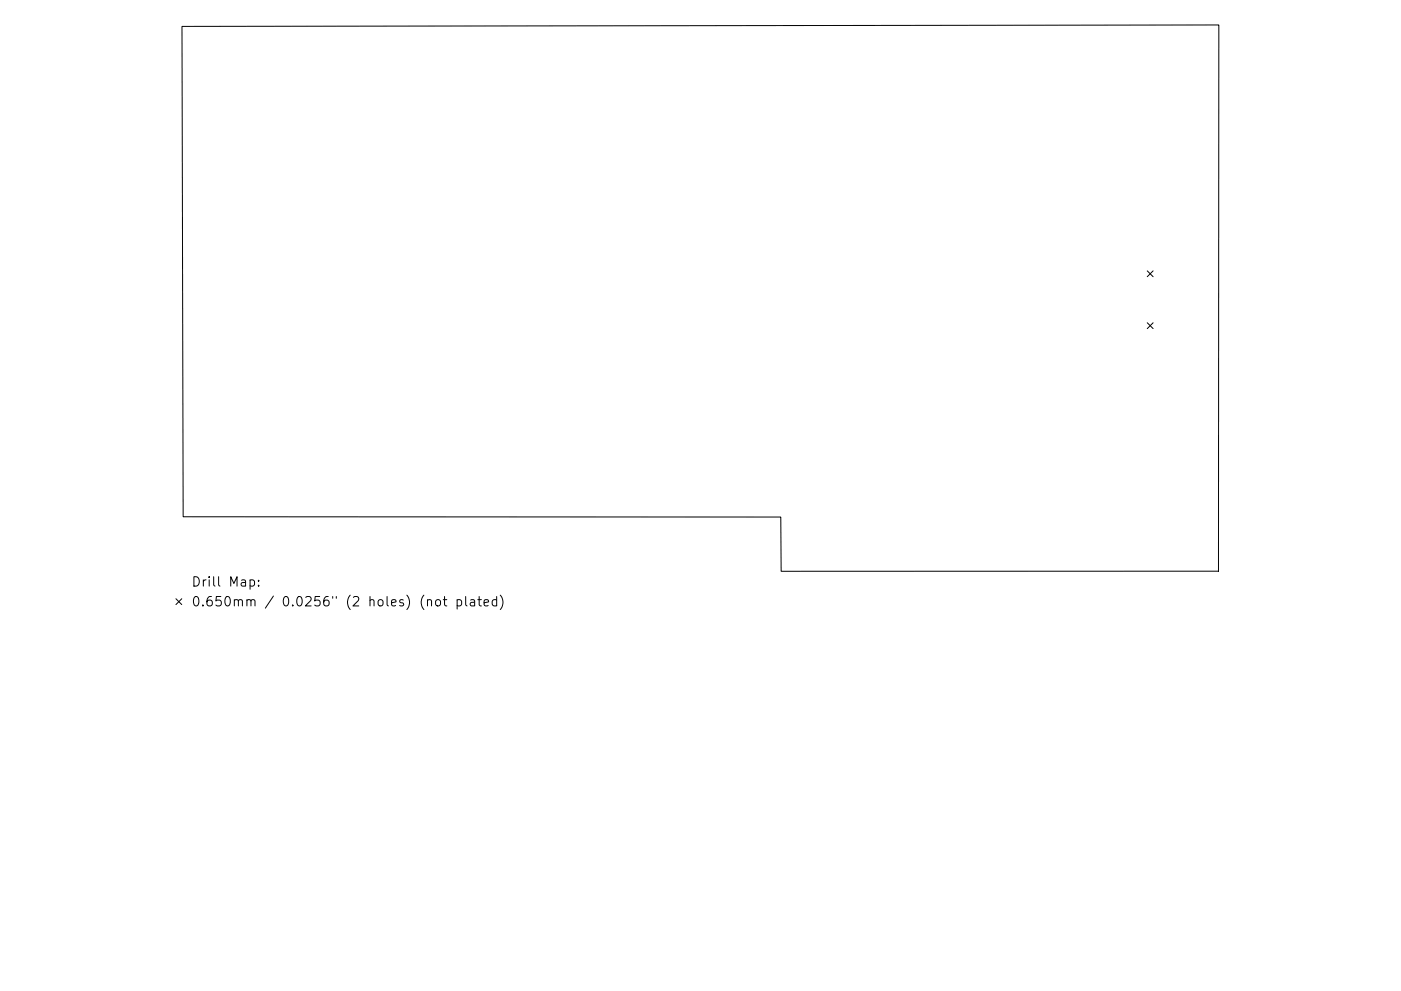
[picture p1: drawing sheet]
<svg xmlns="http://www.w3.org/2000/svg" width="297mm" height="210mm" viewBox="0 0 297 210" stroke-linecap="round" stroke-linejoin="round" font-family="sans-serif">
<defs><g id="words">
<g font-size="2.8">
<text x="40.5" y="125.1">Drill</text>
<text x="48.5" y="125.1">Map:</text>
<text x="40.5" y="129.3">0.650mm</text>
<text x="60" y="129.3">0.0256&quot;</text>
<text x="73.7" y="129.3">(2</text>
<text x="78.7" y="129.3">holes)</text>
<text x="89.7" y="129.3">(not</text>
<text x="97.5" y="129.3">plated)</text>
</g>
</g></defs>
<g fill="none" stroke="#000" stroke-width=".21">
<path d="M38.6 5.6l219.8-.3-.1 115.9h-92.7l-.1-11.5-126.7-.1zM243.2 57.5l1.3 1.2M244.5 57.5l-1.3 1.2M243.2 68.5l1.3 1.2M244.5 68.5l-1.3 1.2M37.3 127l1.2 1.3M38.5 127l-1.2 1.3M46.4 122.4v1.7l.2 .3M52.4 127.4l.2-.2 .5 .1 .1 1.3M53.2 127.5l.3-.3 .5 .1 .1 1.3M58 126.5l-1.7 2.5M70.5 126.6v.3"/>
<path d="M71.3 126.6v.3"/>
</g>
<use href="#words"/>
</svg>
